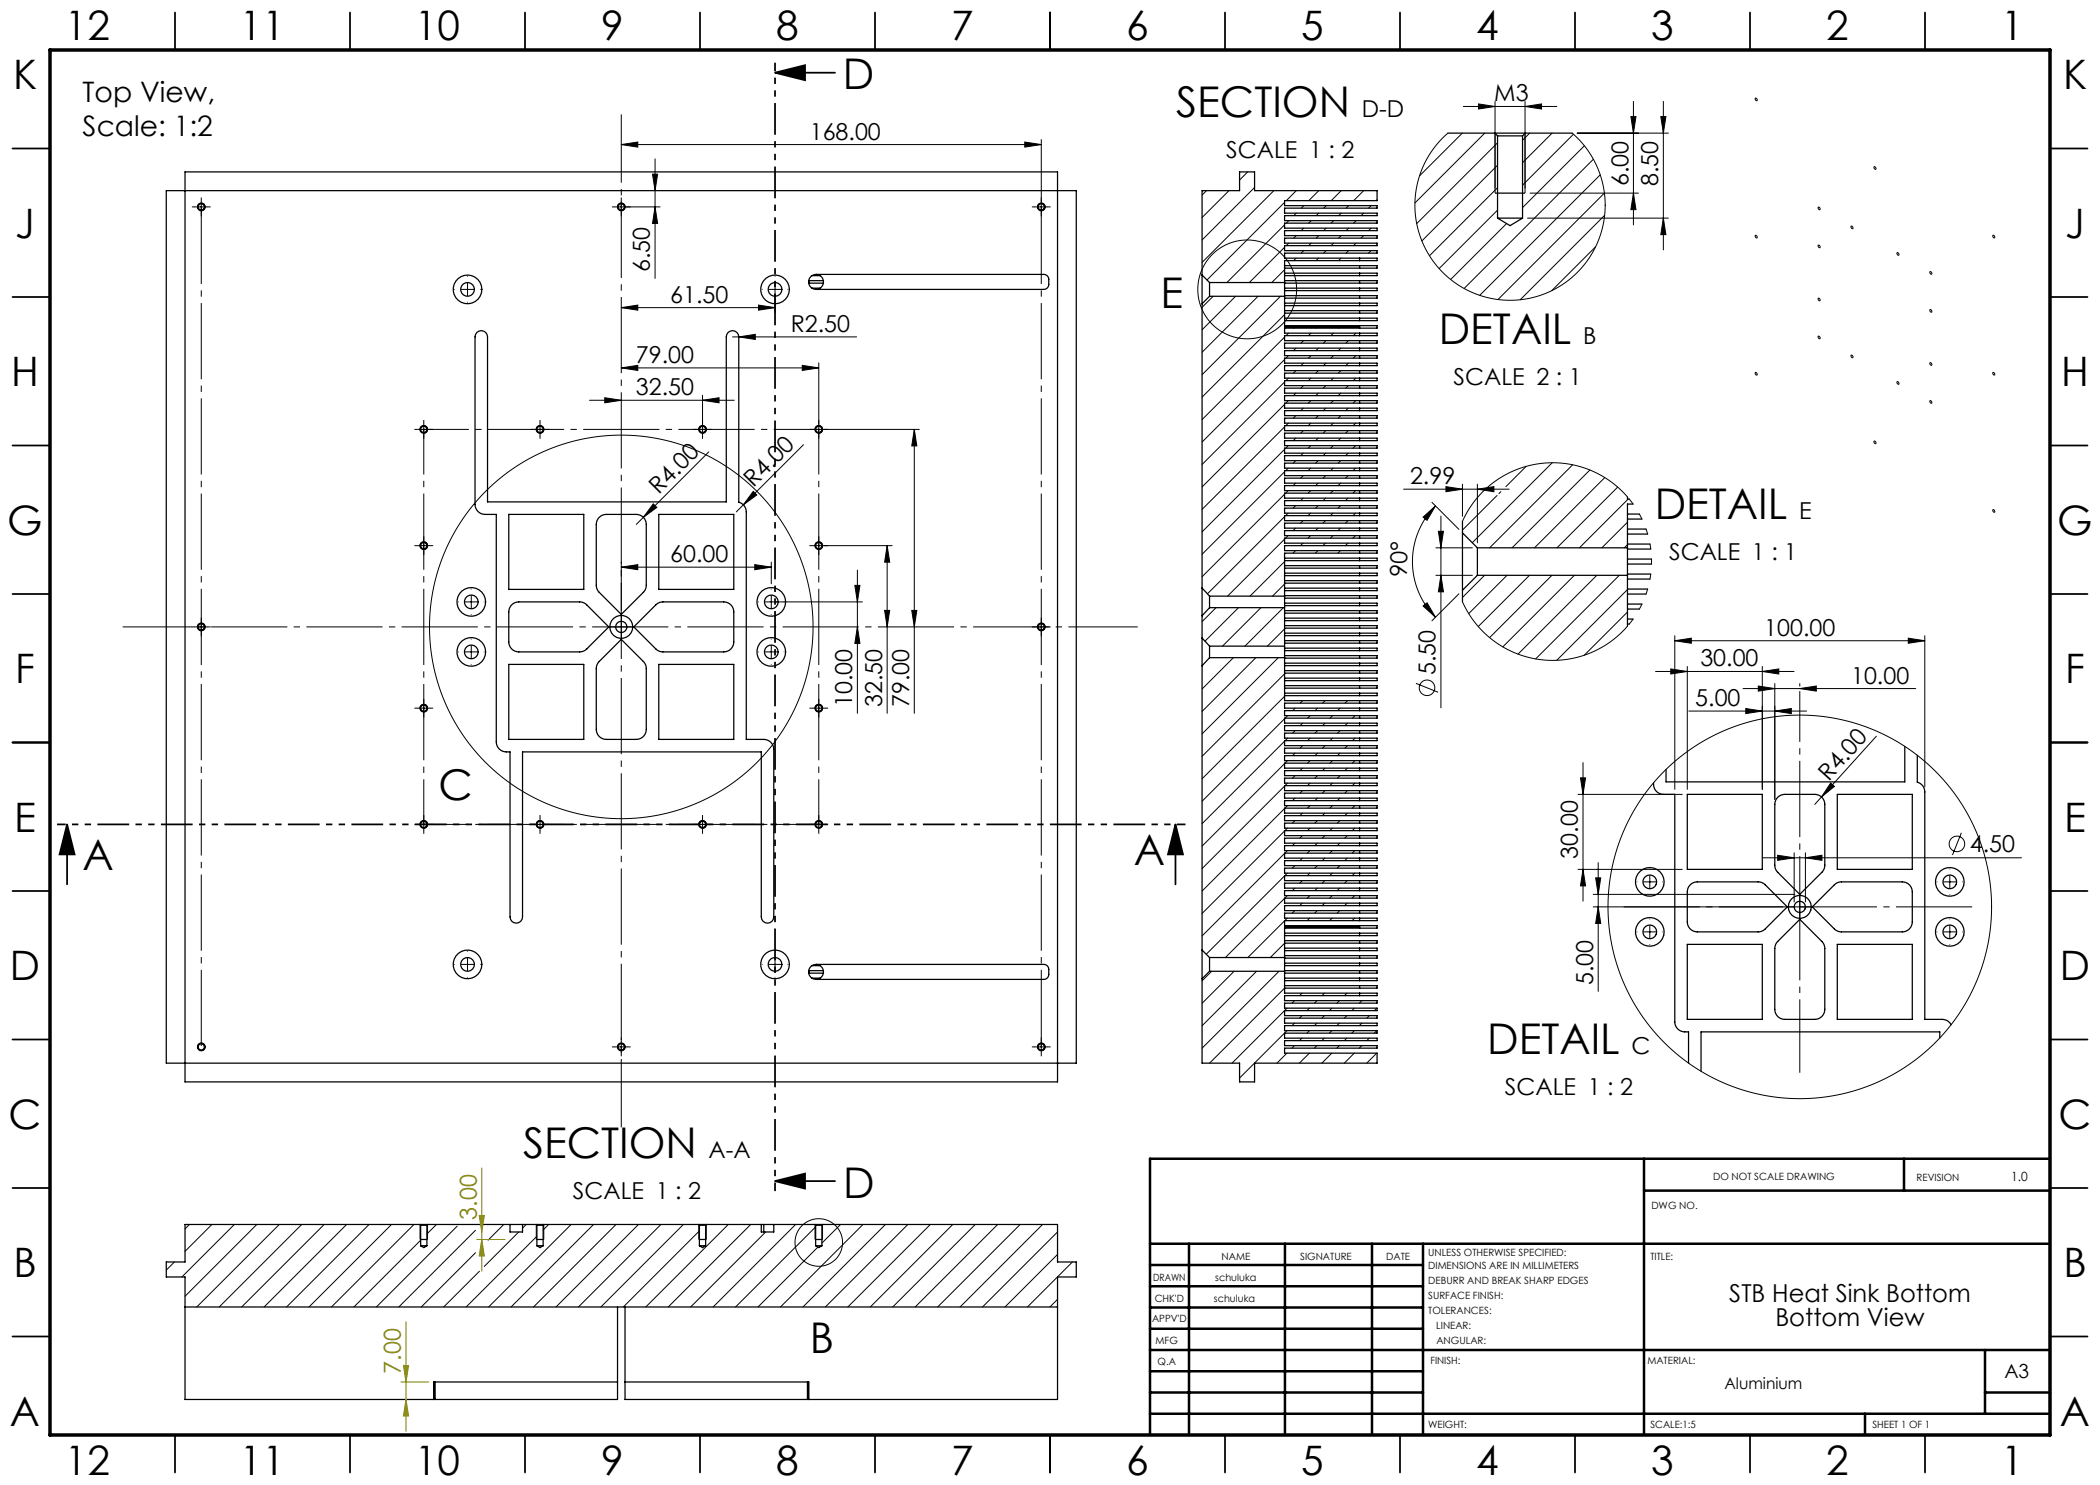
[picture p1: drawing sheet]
<svg xmlns="http://www.w3.org/2000/svg" width="420mm" height="297mm" viewBox="0 0 420 297" stroke-linecap="round" stroke-linejoin="round" font-family="sans-serif">
<defs><g id="words">
<g font-size="8.5">
<text x="168.5" y="17.9">D</text>
<text x="235.2" y="23.5">SECTION</text>
<text x="232.1" y="61.7">E</text>
<text x="287.8" y="68.7">DETAIL</text>
<text x="330.9" y="103.7">DETAIL</text>
<text x="87.7" y="160">C</text>
<text x="16.5" y="174">A</text>
<text x="226.8" y="173">A</text>
<text x="297.4" y="210.9">DETAIL</text>
<text x="104.6" y="231.7">SECTION</text>
<text x="168.6" y="239.5">D</text>
<text x="162" y="270.6">B</text>
</g>
<g font-size="8.1">
<text x="13" y="8">12</text>
<text x="48" y="8">11</text>
<text x="83" y="8">10</text>
<text x="120.2" y="8">9</text>
<text x="155.2" y="8">8</text>
<text x="190.2" y="8">7</text>
<text x="225.2" y="8">6</text>
<text x="260.2" y="8">5</text>
<text x="295.2" y="8">4</text>
<text x="330.2" y="8">3</text>
<text x="365.2" y="8">2</text>
<text x="400.2" y="8">1</text>
<text x="2.6" y="17.8">K</text>
<text x="412.6" y="17.8">K</text>
<text x="3" y="47.5">J</text>
<text x="413" y="47.5">J</text>
<text x="2.2" y="77.2">H</text>
<text x="412.2" y="77.2">H</text>
<text x="1.5" y="106.9">G</text>
<text x="411.5" y="106.9">G</text>
<text x="3" y="136.6">F</text>
<text x="413" y="136.6">F</text>
<text x="2.8" y="166.3">E</text>
<text x="412.8" y="166.3">E</text>
<text x="2" y="196">D</text>
<text x="412" y="196">D</text>
<text x="1.7" y="225.7">C</text>
<text x="411.7" y="225.7">C</text>
<text x="2.7" y="255.4">B</text>
<text x="412.7" y="255.4">B</text>
<text x="2" y="285.1">A</text>
<text x="412" y="285.1">A</text>
<text x="13" y="295">12</text>
<text x="48" y="295">11</text>
<text x="83" y="295">10</text>
<text x="120.2" y="295">9</text>
<text x="155.2" y="295">8</text>
<text x="190.2" y="295">7</text>
<text x="225.2" y="295">6</text>
<text x="260.2" y="295">5</text>
<text x="295.2" y="295">4</text>
<text x="330.2" y="295">3</text>
<text x="365.2" y="295">2</text>
<text x="400.2" y="295">1</text>
</g>
<g font-size="5.6">
<text x="16.5" y="20.5">Top View,</text>
<text x="16.5" y="27.1">Scale: 1:2</text>
</g>
<g font-size="4.9">
<text x="345.9" y="260.4">STB Heat Sink Bottom</text>
<text x="355.1" y="265.3">Bottom View</text>
</g>
<g font-size="4.7">
<text x="272.4" y="23.5">D-D</text>
<text x="298.9" y="20.3">M3</text>
<text x="162" y="27.9">168.00</text>
<text x="245.2" y="31.7">SCALE 1 : 2</text>
<text x="325.7" y="37.3" transform="rotate(-90 325.7 37.3)">6.00</text>
<text x="331.7" y="37.3" transform="rotate(-90 331.7 37.3)">8.50</text>
<text x="130" y="54.4" transform="rotate(-90 130 54.4)">6.50</text>
<text x="134" y="60.5">61.50</text>
<text x="158.1" y="66.4">R2.50</text>
<text x="316.6" y="68.7">B</text>
<text x="127.2" y="72.6">79.00</text>
<text x="290.7" y="76.9">SCALE 2 : 1</text>
<text x="127.2" y="79">32.50</text>
<text x="131.8" y="99" transform="rotate(-45 131.8 99)">R4.00</text>
<text x="150.7" y="97.6" transform="rotate(-45 150.7 97.6)">R4.00</text>
<text x="282" y="96.8">2.99</text>
<text x="359.8" y="103.7">E</text>
<text x="134" y="112.4">60.00</text>
<text x="333.8" y="111.9">SCALE 1 : 1</text>
<text x="281.4" y="115.4" transform="rotate(-89 281.4 115.4)">90°</text>
<text x="352.8" y="127.1">100.00</text>
<text x="287.1" y="135" transform="rotate(-90 287.1 135)">5.50</text>
<text x="340.1" y="133.3">30.00</text>
<text x="370.2" y="136.7">10.00</text>
<text x="170.5" y="141.4" transform="rotate(-90 170.5 141.4)">10.00</text>
<text x="176.4" y="141.4" transform="rotate(-90 176.4 141.4)">32.50</text>
<text x="181.8" y="141.4" transform="rotate(-90 181.8 141.4)">79.00</text>
<text x="339.1" y="141.2">5.00</text>
<text x="365.7" y="156.4" transform="rotate(-48 365.7 156.4)">R4.00</text>
<text x="315.6" y="171.7" transform="rotate(-90 315.6 171.7)">30.00</text>
<text x="394" y="170.5">4.50</text>
<text x="318.6" y="197" transform="rotate(-90 318.6 197)">5.00</text>
<text x="326.3" y="210.8">C</text>
<text x="301" y="219.1">SCALE 1 : 2</text>
<text x="141.7" y="231.7">A-A</text>
<text x="114.6" y="239.9">SCALE 1 : 2</text>
</g>
<g font-size="4.7" fill="#808000">
<text x="95.3" y="243.9" transform="rotate(-90 95.3 243.9)">3.00</text>
<text x="80.2" y="274.7" transform="rotate(-90 80.2 274.7)">7.00</text>
</g>
<text font-size="3.9" x="400.9" y="275.5">A3</text>
<text font-size="3.2" x="344.9" y="277.9">Aluminium</text>
<text font-size="2.5" x="402.2" y="236.1">1.0</text>
<g font-size="2">
<text x="342.6" y="236">DO NOT SCALE DRAWING</text>
<text x="383.3" y="236.2">REVISION</text>
<text x="330.3" y="241.8">DWG NO.</text>
<text x="244.3" y="252">NAME</text>
<text x="260" y="251.9">SIGNATURE</text>
<text x="277.2" y="251.9">DATE</text>
<text x="285.6" y="251.2">UNLESS OTHERWISE SPECIFIED:</text>
<text x="330.1" y="251.9">TITLE:</text>
<text x="230.6" y="256.1">DRAWN</text>
<text x="243.1" y="256.1">schuluka</text>
<text x="285.6" y="253.7">DIMENSIONS ARE IN MILLIMETERS</text>
<text x="285.6" y="256.7">DEBURR AND BREAK SHARP EDGES</text>
<text x="230.9" y="260.3">CHK'D</text>
<text x="242.8" y="260.3">schuluka</text>
<text x="285.6" y="259.7">SURFACE FINISH:</text>
<text x="285.6" y="262.7">TOLERANCES:</text>
<text x="230.4" y="264.4">APPV'D</text>
<text x="231.1" y="268.8">MFG</text>
<text x="287.3" y="265.7">LINEAR:</text>
<text x="287.3" y="268.7">ANGULAR:</text>
<text x="231.5" y="273">Q.A</text>
<text x="286.1" y="272.9">FINISH:</text>
<text x="329.5" y="272.9">MATERIAL:</text>
<text x="285.6" y="285.5">WEIGHT:</text>
<text x="330.1" y="285.6">SCALE:1:5</text>
<text x="374.5" y="285.6">SHEET 1 OF 1</text>
</g>
</g></defs>
<g fill="none" stroke="#000" stroke-width=".25">
<path d="M33.3 38.1h182v174.5h-182zM37 34.4h174.5v182h-174.5zM289.6 26.6h9.4M299 26.6h6.1M299 26.6l.5 .6M299 38.6h6M299.5 27.2h5M299.5 27.2v16.4M304.5 27.2v16.4M305.1 26.6h9.3M305.1 26.6l-.6 .6M162.4 57.6h1.6"/>
<path d="M162.4 55.1h1.6M163.2 54.9a1.5 1.5 0 0 0-1.5 1.5 1.5 1.5 0 0 0 1.5 1.5M163.2 54.9h45.6a1 1 0 0 1 1 1v1a1 1 0 0 1-1 1h-45.6M163.2 54.9a1.5 1.5 0 0 1 1.5 1.5 1.5 1.5 0 0 1-1.5 1.5M164.7 56.1h-2.9v.5h2.9M240.4 55v5.7M240.4 55v-16.9h7.5v-3.7h3v3.7h24.5v2h-18.5v1h18.5v.5h-18.5v1h18.5v.5h-18.5v1h18.5v.5h-18.5v1h18.5v.5h-18.5v1h18.5v.5h-18.5v1h18.5v.5h-18.5v1h18.5v.5h-18.5v1h18.5v.5h-18.5v4.4M240.4 55l1.5 1.5M241.9 56.5v2.8M241.9 56.5h15M241.9 59.3l-1.5 1.4M241.9 59.3h15"/>
<path d="M256.9 56.5v2.8M256.9 56.1h18.5v.5h-18.5M256.9 57.6h18.5v.5h-18.5M256.9 54.6h18.5v.5h-18.5M256.9 59.3v6.1h15M256.9 53.1h18.5v.5h-18.5M256.9 59.1h18.5v.5h-18.5M271.9 53.1v.5M271.9 56.1v.5M271.9 54.6v.5M271.9 51.6v.5M271.9 57.6v.5"/>
<path d="M271.9 59.1v.5M299.5 43.6h5M299.5 43.6l2.5 1.5 2.5-1.5M95.4 66.5a1.25 1.25 0 0 1 1.3-.3 1.25 1.25 0 0 1 .8 1.2v33h47.8v-33a1.25 1.25 0 0 1 1.2-1.3 1.25 1.25 0 0 1 1.3 1.3v33a2 2 0 0 1 1.5 2v45.5h3.5a2 2 0 0 1 2 2v33.5a1.25 1.25 0 0 1-1.3 1.2 1.25 1.25 0 0 1-1.2-1.2v-33h-47.8v33a1.25 1.25 0 0 1-1.2 1.2 1.25 1.25 0 0 1-1.3-1.2v-33a2.17 2.17 0 0 1-2.7-2v-45.5h-2.3a2 2 0 0 1-2-2v-33.5zM240.4 60.7v56.9M256.9 65.1h18.5v.5h-18.5v1h18.5v.5h-18.5v1h18.5v.5h-18.5v1h18.5v.5h-18.5v1h18.5v.5h-18.5v1h18.5v.5h-18.5v1h18.5v.5h-18.5v1h18.5v.5h-18.5v1h18.5v.5h-18.5v1h18.5v.5h-18.5v1h18.5v.5h-18.5v1h18.5v.5h-18.5v1h18.5v.5h-18.5v1h18.5v.5h-18.5v1h18.5v.5h-18.5v1h18.5v.5h-18.5v1h18.5v.5h-18.5v1h18.5v.5h-18.5v1h18.5v.5h-18.5v1h18.5v.5h-18.5v1h18.5v.5h-18.5v1h18.5v.5h-18.5v1h18.5v.5h-18.5v1h18.5v.5h-18.5v1h18.5v.5h-18.5v1h18.5v.5h-18.5v1h18.5v.5h-18.5v1h18.5v.5h-18.5v1h18.5v.5h-18.5v1h18.5v.5h-18.5v1h18.5v.5h-18.5v8.6M256.9 60.6h18.5v.5h-18.5M256.9 62.1h18.5v.5h-18.5M256.9 63.6h18.5v.5h-18.5M271.9 60.6v.5M271.9 62.1v.5M271.9 63.6v.5"/>
<path d="M271.9 65.1v.5M271.9 66.6v.5M271.9 68.1v.5M271.9 69.6v.5M271.9 71.1v.5M271.9 72.6v.5M271.9 74.1v.5M271.9 75.6v.5M271.9 77.1v.5M271.9 78.6v.5M271.9 80.1v.5M271.9 81.6v.5"/>
<path d="M271.9 83.1v.5M271.9 84.6v.5M271.9 86.1v.5M271.9 87.6v.5M271.9 89.1v.5M271.9 90.6v.5M271.9 92.1v.5M271.9 93.6v.5M271.9 95.1v.5M271.9 96.6v.5M271.9 98.1v.5M271.9 99.6v.5"/>
<path d="M325.5 99.4v.4h.4M101.8 102.9h15v15h-15zM119.8 103.5a2 2 0 0 1 1.5-.6h6a2 2 0 0 1 2 2v12.2a2 2 0 0 1-.6 1.4l-4.4 4.4-4.5-4.4a2 2 0 0 1-.5-1.4v-12.2a2 2 0 0 1 .5-1.4zM131.8 102.9h15v15h-15zM240.4 117.6l1.5 1.6h15M240.4 117.6v5.5M241.9 119.2v2.3M256.9 119.2v2.3M256.9 111.6h18.5v.5h-18.5M256.9 113.1h18.5v.5h-18.5M256.9 114.6h18.5v.5h-18.5M256.9 116.1h18.5v.5h-18.5"/>
<path d="M256.9 117.6h18.5v.5h-18.5M256.9 119.1h18.5v.5h-18.5M271.9 101.1v.5M271.9 102.6v.5M271.9 104.1v.5M271.9 105.6v.5M271.9 107.1v.5M271.9 108.6v.5M271.9 110.1v.5M271.9 111.6v.5M271.9 113.1v.5M271.9 114.6v.5"/>
<path d="M271.9 116.1v.5M271.9 117.6v.5M271.9 119.1v.5M292.5 106.6v11.4M292.5 106.6l3 3M292.5 104.3v2.3M292.5 118v2.4M295.5 109.6v5.5M295.5 109.6h30M295.5 115.1l-3 2.9M295.5 115.1h30M325.5 109.6v5.5"/>
<path d="M325.5 115.1v10.1M325.5 117.8h4M325.5 118.8h3.7M325.5 114.8h4.6M325.5 115.8h4.5M325.5 111.8h4.8M325.5 112.8h4.8M325.5 102.8h2.4M325.5 103.8h2.9M325.5 108.8h4.5M325.5 109.8h4.6M325.5 106.8h4"/>
<path d="M325.5 105.8h3.7M326.6 100.8h-1.1v8.8M101.8 132.9h15v15h-15zM102.3 121a2 2 0 0 1 1.5-.6h12.1a2 2 0 0 1 1.4 .6l4.5 4.4-4.5 4.4a2 2 0 0 1-1.4 .6h-12.1a2 2 0 0 1-2-2v-6a2 2 0 0 1 .5-1.4zM119.8 132.3l4.5-4.4 4.4 4.4a2 2 0 0 1 .6 1.4v12.2a2 2 0 0 1-2 2h-6a2 2 0 0 1-2-2v-12.2a2 2 0 0 1 .5-1.4zM131.2 121a2 2 0 0 1 1.4-.6h12.2a2 2 0 0 1 2 2v6a2 2 0 0 1-2 2h-12.2a2 2 0 0 1-1.4-.6l-4.4-4.4zM131.8 132.9h15v15h-15zM240.4 127.6l1.5 1.6h15M240.4 127.6v5.5M240.4 123.1v4.5M240.4 133.1v56.9M241.9 131.5l-1.5 1.6"/>
<path d="M241.9 121.5l-1.5 1.6M241.9 129.2v2.3M241.9 131.5h15M241.9 121.5h15M256.9 129.2v2.3M256.9 121.5v7.7M256.9 131.5v8.6h18.5v.5h-18.5v1h18.5v.5h-18.5v1h18.5v.5h-18.5v1h18.5v.5h-18.5v1h18.5v.5h-18.5v1h18.5v.5h-18.5v1h18.5v.5h-18.5v1h18.5v.5h-18.5v1h18.5v.5h-18.5v1h18.5v.5h-18.5v1h18.5v.5h-18.5v1h18.5v.5h-18.5v1h18.5v.5h-18.5v1h18.5v.5h-18.5v1h18.5v.5h-18.5v1h18.5v.5h-18.5v1h18.5v.5h-18.5v1h18.5v.5h-18.5v1h18.5v.5h-18.5v1h18.5v.5h-18.5v1h18.5v.5h-18.5v1h18.5v.5h-18.5v1h18.5v.5h-18.5v1h18.5v.5h-18.5v1h18.5v.5h-18.5v1h18.5v.5h-18.5v1h18.5v.5h-18.5v1h18.5v.5h-18.5v1h18.5v.5h-18.5v1h18.5v.5h-18.5v1h18.5v.5h-18.5M256.9 120.6h18.5v.5h-18.5M256.9 122.1h18.5v.5h-18.5M256.9 123.6h18.5v.5h-18.5M256.9 125.1h18.5v.5h-18.5M256.9 126.6h18.5v.5h-18.5"/>
<path d="M256.9 128.1h18.5v.5h-18.5M256.9 129.6h18.5v.5h-18.5M256.9 131.1h18.5v.5h-18.5M256.9 132.6h18.5v.5h-18.5M256.9 134.1h18.5v.5h-18.5M256.9 135.6h18.5v.5h-18.5M256.9 137.1h18.5v.5h-18.5M256.9 138.6h18.5v.5h-18.5M271.9 122.1v.5M271.9 128.1v.5M271.9 126.6v.5M271.9 123.6v.5"/>
<path d="M271.9 120.6v.5M271.9 125.1v.5M271.9 129.6v.5M271.9 131.1v.5M271.9 132.6v.5M271.9 134.1v.5M271.9 135.6v.5M271.9 137.1v.5M271.9 138.6v.5M325.5 123.8h1.1M325.5 124.8h.4M325.5 120.8h2.9"/>
<path d="M325.5 121.8h2.4M271.9 140.1v.5M271.9 141.6v.5M271.9 143.1v.5M271.9 144.6v.5M271.9 146.1v.5M271.9 147.6v.5M271.9 149.1v.5M271.9 150.6v.5M271.9 152.1v.5M271.9 153.6v.5M271.9 155.1v.5"/>
<path d="M271.9 156.6v.5M271.9 158.1v.5M271.9 159.6v.5M330.7 156.6a2.04 2.04 0 0 0 2 2.3h2.3v45.5a2.15 2.15 0 0 0 2.7 2v6.2M337.5 158.9h15v15h-15zM355.5 159.5a2 2 0 0 1 1.5-.6h6a2 2 0 0 1 2 2v12.1a2 2 0 0 1-.6 1.5l-4.4 4.4-4.5-4.4a2 2 0 0 1-.5-1.5v-12.1a2 2 0 0 1 .5-1.4zM367.5 158.9h15v15h-15zM381 149.3v7.1h-47.8v-2.5M383.5 151.1v5.3a2 2 0 0 1 1.5 2v45.5h3.5a1.97 1.97 0 0 1 1.7 1M271.9 161.1v.5M271.9 162.6v.5M271.9 164.1v.5"/>
<path d="M271.9 165.6v.5M271.9 167.1v.5M271.9 168.6v.5M271.9 170.1v.5M271.9 171.6v.5M271.9 173.1v.5M271.9 174.6v.5M271.9 176.1v.5M271.9 177.6v.5M271.9 179.1v.5M338 177a2 2 0 0 1 1.5-.6h12.1a2 2 0 0 1 1.4 .6l4.5 4.4-4.5 4.4a2 2 0 0 1-1.4 .6h-12.1a2 2 0 0 1-2-2v-6a2 2 0 0 1 .5-1.4zM366.9 177a2 2 0 0 1 1.4-.6h12.2a2 2 0 0 1 2 2v6a2 2 0 0 1-2 2h-12.2a2 2 0 0 1-1.4-.6l-4.4-4.4z"/>
<path d="M162.4 193.1h1.6M162.4 195.6h1.6M163.2 192.9a1.5 1.5 0 0 0-1.5 1.5 1.5 1.5 0 0 0 1.5 1.5M163.2 192.9h45.6a1 1 0 0 1 1 1v1a1 1 0 0 1-1 1h-45.6M163.2 192.9a1.5 1.5 0 0 1 1.5 1.5 1.5 1.5 0 0 1-1.5 1.5M164.7 194.1h-2.9v.5h2.9M240.4 190v5.7M240.4 190l1.5 1.5M241.9 191.5v2.8M241.9 194.3l-1.5 1.4M241.9 194.3h15M241.9 191.5h15"/>
<path d="M256.9 191.5v2.8M256.9 194.3v4.3h18.5v.5h-18.5v1h18.5v.5h-18.5v1h18.5v.5h-18.5v1h18.5v.5h-18.5v1h18.5v.5h-18.5v1h18.5v.5h-18.5v1h18.5v.5h-18.5v1h18.5v.5h-18.5v1h18.5v2h-24.5v3.8h-3v-3.8h-7.5v-16.9M256.9 194.1h18.5v.5h-18.5M256.9 192.6h18.5v.5h-18.5M256.9 195.6h18.5v.5h-18.5M256.9 186.6h18.5v.5h-18.5M256.9 188.1h18.5v.5h-18.5M256.9 189.6h18.5v.5h-18.5M256.9 191.1h18.5v.5h-18.5M256.9 197.1h18.5v.5h-18.5M271.9 197.1v.5M271.9 194.1v.5"/>
<path d="M271.9 195.6v.5M271.9 185.4h-15v6.1M271.9 180.6v.5M271.9 182.1v.5M271.9 183.6v.5M271.9 185.1v.5M271.9 186.6v.5M271.9 188.1v.5M271.9 189.6v.5M271.9 191.1v.5M271.9 192.6v.5M271.9 198.6v.5"/>
<path d="M337.5 188.9h15v15h-15zM355.5 188.3l4.5-4.4 4.4 4.4a2 2 0 0 1 .6 1.4v12.2a2 2 0 0 1-2 2h-6a2 2 0 0 1-2-2v-12.2a2 2 0 0 1 .5-1.4zM367.5 188.9h15v15h-15zM388 207.6v-1.2h-47.8v7.9M84 244.9h1.5M84 244.9h-47v7.5h-3.7v3h3.7v24.5h49.8M84 244.9l.1 .1M84 247.9h1.5M84.1 249.1h1.3M84.1 245h1.3M84.1 245v4.1M84.1 249.1l.7 .4 .6-.4"/>
<path d="M85.4 245v4.1M85.5 244.9h21.7M85.5 244.9l-.1 .1M102 244.9v1.5h2.5v-1.5M107.2 244.9h1.6M107.2 244.9l.2 .1M107.3 247.9h1.5M107.4 249.1h1.2M107.4 245h1.2M107.4 245v4.1M107.4 249.1l.6 .4 .6-.4M108.6 245v4.1"/>
<path d="M108.8 244.9h30.9M108.8 244.9l-.2 .1M139.7 244.9h1.6M139.7 244.9l.2 .1M139.8 247.9h1.5M139.9 249.1h1.2M139.9 245h1.2M139.9 245v4.1M139.9 249.1l.6 .4 .6-.4M141.1 245v4.1M141.3 244.9h11.5M141.3 244.9l-.2 .1"/>
<path d="M152.3 244.9v1.5h2.5v-1.5M152.8 244.9h2M152.8 244.9v1.5M154.8 244.9h8.2M163 244.9h1.5M163 244.9l.1 .1M163 247.9h1.5M163.1 249.1h1.3M163.1 245h1.3M163.1 245v4.1M163.1 249.1l.7 .4 .6-.4M164.4 245v4.1"/>
<path d="M164.5 244.9h47v7.5h3.8v3h-3.8v24.5h-49.8M164.5 244.9l-.1 .1M37 261.4h174.5M86.8 279.9h.2M86.8 276.4v3.5M87 276.4v3.5M123.5 276.4h-36.7v3.5M123.5 261.4v18.5h-36.5M125 276.4h36.8v3.5M125 261.4v18.5h36.5M161.5 279.9h.2M161.5 276.4v3.5"/>
<path d="M161.7 276.4v3.5"/>
<circle cx="40.3" cy="41.4" r=".76"/>
<circle cx="40.3" cy="41.4" r=".63"/>
<circle cx="93.5" cy="57.9" r="1.37"/>
<circle cx="93.5" cy="57.9" r="2.87"/>
<circle cx="124.3" cy="41.4" r=".63"/>
<circle cx="124.3" cy="41.4" r=".76"/>
<circle cx="155" cy="57.9" r="2.87"/>
<circle cx="155" cy="57.9" r="1.37"/>
<circle cx="208.3" cy="41.4" r=".63"/>
<circle cx="208.3" cy="41.4" r=".76"/>
<circle cx="84.8" cy="85.9" r=".76"/>
<circle cx="84.8" cy="85.9" r=".62"/>
<circle cx="108" cy="85.9" r=".63"/>
<circle cx="108" cy="85.9" r=".76"/>
<circle cx="140.5" cy="85.9" r=".63"/>
<circle cx="140.5" cy="85.9" r=".76"/>
<circle cx="163.8" cy="85.9" r=".76"/>
<circle cx="163.8" cy="85.9" r=".62"/>
<circle cx="84.8" cy="109.1" r=".76"/>
<circle cx="84.8" cy="109.1" r=".62"/>
<circle cx="163.8" cy="109.1" r=".76"/>
<circle cx="163.8" cy="109.1" r=".62"/>
<circle cx="40.3" cy="125.4" r=".76"/>
<circle cx="40.3" cy="125.4" r=".63"/>
<circle cx="94.3" cy="120.4" r="1.37"/>
<circle cx="94.3" cy="130.4" r="1.37"/>
<circle cx="94.3" cy="120.4" r="2.87"/>
<circle cx="94.3" cy="130.4" r="2.87"/>
<circle cx="124.3" cy="125.4" r="1.12"/>
<circle cx="124.3" cy="125.4" r="2.3"/>
<circle cx="154.3" cy="120.4" r="2.87"/>
<circle cx="154.3" cy="120.4" r="1.37"/>
<circle cx="154.3" cy="130.4" r="1.37"/>
<circle cx="154.3" cy="130.4" r="2.87"/>
<circle cx="208.3" cy="125.4" r=".76"/>
<circle cx="208.3" cy="125.4" r=".63"/>
<circle cx="84.8" cy="141.6" r=".76"/>
<circle cx="84.8" cy="141.6" r=".62"/>
<circle cx="163.8" cy="141.6" r=".76"/>
<circle cx="163.8" cy="141.6" r=".62"/>
<circle cx="84.8" cy="164.9" r=".76"/>
<circle cx="84.8" cy="164.9" r=".62"/>
<circle cx="108" cy="164.9" r=".63"/>
<circle cx="108" cy="164.9" r=".76"/>
<circle cx="140.5" cy="164.9" r=".63"/>
<circle cx="140.5" cy="164.9" r=".76"/>
<circle cx="163.8" cy="164.9" r=".76"/>
<circle cx="163.8" cy="164.9" r=".62"/>
<circle cx="330" cy="176.4" r="2.87"/>
<circle cx="330" cy="176.4" r="1.38"/>
<circle cx="390" cy="176.4" r="1.37"/>
<circle cx="390" cy="176.4" r="2.87"/>
<circle cx="93.5" cy="192.9" r="1.37"/>
<circle cx="93.5" cy="192.9" r="2.87"/>
<circle cx="155" cy="192.9" r="2.87"/>
<circle cx="155" cy="192.9" r="1.37"/>
<circle cx="330" cy="186.4" r="2.87"/>
<circle cx="330" cy="186.4" r="1.38"/>
<circle cx="360" cy="181.4" r="1.13"/>
<circle cx="360" cy="181.4" r="2.3"/>
<circle cx="390" cy="186.4" r="1.37"/>
<circle cx="390" cy="186.4" r="2.87"/>
<circle cx="40.3" cy="209.4" r=".76"/>
<circle cx="40.3" cy="209.4" r=".63"/>
<circle cx="124.3" cy="209.4" r=".76"/>
<circle cx="124.3" cy="209.4" r=".63"/>
<circle cx="208.3" cy="209.4" r=".76"/>
<circle cx="208.3" cy="209.4" r=".62"/>
</g>
<g fill="none" stroke="#000" stroke-width=".2">
<path d="M351.1 19.7a.25 .25 0 0 1 .3 .1 .25 .25 0 0 1-.2 .3zM124.3 28.9l3.3-.5v1zM124.3 28.9h84M130.5 34.8h1l-.5 3.3zM131 31.8v23.9M205 28.4l3.3 .5-3.3 .5zM208.3 27.9v14.7M241.3 38.1l-.9 .9M245.8 38.1l-5.4 5.4M249.5 34.4l-1.6 1.6M250.9 37.5l-10.5 10.5M254.8 38.1l-14.4 14.4"/>
<path d="M259.3 38.1l-2 2M263.8 38.1l-2 2M268.2 38.1l-2 2M272.7 38.1l-2 2M275.4 39.9l-.2 .2M289.6 26.6l-2.1 2.1-1.7 2.3-1.3 2.6-.9 2.8-.5 2.8-.1 2.9 .4 2.7 .8 2.9 1.2 2.7 1.6 2.4 1.9 2.1 2.3 1.8 2.5 1.4 2.7 1.1 2.8 .6 2.9 .3 2.8-.3 2.9-.6 2.7-1.1 2.4-1.5 2.3-1.8 1.9-2.1 1.5-2.4 1.2-2.6 .8-2.8 .4-2.9-.1-2.9-.5-2.8-.9-2.7-1.3-2.6-1.7-2.3-2.1-2.1M292.5 26.6l-8.6 8.6M292.7 21.3h18.7M295.7 20.8l3.3 .5-3.3 .5zM297 26.6l-14 14M299 20.3v18.3M299.5 28.6l-16.2 16.1"/>
<path d="M299.5 33.1l-15.1 15.1M299.5 37.5l-13.6 13.7M305 21.3l3.3-.5v1zM305 20.3v18.3M305.9 26.6l-1.4 1.5M306 38.6h21.7M310.4 26.6l-5.9 5.9M314.7 26.8l-10.2 10.2M315.4 26.6h18.3M316.9 29.2l-12.4 12.3M318.7 31.8l-25.9 25.9M320 35l-24.1 24.1"/>
<path d="M320.9 38.6l-21.3 21.3M326.2 23.3h1l-.5 3.3zM326.7 20.3v24.7M326.7 38.6l.5 3.3h-1zM332.2 23.3h1l-.5 3.3zM332.7 20.3v29.7M374.8 33.4a.25 .25 0 0 1 .4 .1 .25 .25 0 0 1-.2 .3zM39 41.4h2.5M39.5 41.6a.75 .75 0 0 1 .7-1 .75 .75 0 0 1 .8 .8 .75 .75 0 0 1-.9 .7M40.3 40.1v2.5M92.3 57.9h2.5M93.5 56.6v2.5"/>
<path d="M123.5 41.6a.75 .75 0 0 1 .7-1 .75 .75 0 0 1 .8 .8 .75 .75 0 0 1-.9 .7M124.3 40.1v2.5M131 41.4l.5 3.3h-1zM132 41.4h-9M153.8 57.9h2.5M155 56.6v5.9M207 41.4h2.5M207.5 41.6a.75 .75 0 0 1 .7-1 .75 .75 0 0 1 .8 .8 .75 .75 0 0 1-.9 .7M242.6 59.3l-2.2 2.2M247.1 59.3l-6.7 6.7M251.6 59.3l-11.2 11.1M256.1 59.3l-15.7 15.6"/>
<path d="M256.9 45l-11.5 11.5M256.9 49.5l-7 7M256.9 53.9l-2.5 2.6M256.9 40.5l-15.5 15.5M257.7 48.6l-.5 .5M257.8 44.1l-.5 .5M259.2 51.6l-.5 .5M259.2 47.1l-.5 .5M259.3 42.6l-.5 .5M260.7 50.1l-.5 .5M260.7 45.6l-.5 .5M260.8 41.1l-.5 .5"/>
<path d="M262.2 48.6l-.5 .5M262.2 44.1l-.5 .5M263.7 51.6l-.5 .5M263.7 47.1l-.5 .5M263.7 42.6l-.5 .5M265.2 50.1l-.5 .5M265.2 45.6l-.5 .5M265.2 41.1l-.5 .5M266.7 48.6l-.5 .5M266.7 44.1l-.5 .5M268.2 51.6l-.5 .5M268.2 47.1l-.5 .5"/>
<path d="M268.2 42.6l-.5 .5M269.7 50.1l-.5 .5M269.7 45.6l-.5 .5M269.7 41.1l-.5 .5M271.2 48.6l-.5 .5M271.2 44.1l-.5 .5M272.7 47.1l-.5 .5M272.7 42.6l-.5 .5M274.2 50.1l-.5 .5M274.2 45.6l-.5 .5M274.2 41.1l-.5 .5M275.4 44.4l-.2 .2"/>
<path d="M275.4 48.9l-.2 .2M299.5 42l-11.7 11.7M301.3 44.7l-11.2 11.2M305.5 43.6h28.2M319.1 49.4l-8.8 8.7M320.9 43.1l-16.9 16.9M332.7 43.6l.5 3.3h-1zM351.1 47.1a.25 .25 0 0 1 .3 .1 .25 .25 0 0 1-.2 .4zM363.6 41.5a.25 .25 0 0 1 .4 .1 .25 .25 0 0 1-.2 .3zM363.6 49.1a.25 .25 0 0 1 .4 .1 .25 .25 0 0 1-.2 .3zM363.6 59.7a.26 .26 0 0 1 .4 .1 .26 .26 0 0 1-.2 .3zM370.2 45.3a.25 .25 0 0 1 .4 .1 .25 .25 0 0 1-.2 .3z"/>
<path d="M379.4 50.6a.26 .26 0 0 1 .4 .1 .26 .26 0 0 1-.2 .3zM386 54.4a.25 .25 0 0 1 .3 .1 .25 .25 0 0 1-.1 .3zM398.6 47.1a.25 .25 0 0 1 .3 .1 .25 .25 0 0 1-.1 .4zM121 79.5l3.3 .6-3.3 .5zM124.3 73.6l3.3-.5v1zM124.3 61.5l3.3-.5v1zM124.3 73.6h39.5M124.3 61.5h30.7M140.5 79.1v8M146.5 67.4h24.8M147.8 67.4l3.3-.5v1zM151.7 61l3.3 .5-3.3 .5z"/>
<path d="M160.5 73.1l3.3 .5-3.3 .5zM163.8 72.6v14.5M256.9 62.9l-16.5 16.5M256.9 67.4l-16.5 16.5M256.9 71.9l-16.5 16.5M256.9 76.4l-16.5 16.5M257.7 75.6l-.5 .5M257.7 71.1l-.5 .5M257.7 66.6l-.5 .5M259 65.4l-.3 .2M259.2 78.6l-.5 .5M259.2 74.1l-.5 .5"/>
<path d="M259.2 69.6l-.5 .5M260.7 77.1l-.5 .5M260.7 72.6l-.5 .5M260.7 68.1l-.5 .5M262.2 75.6l-.5 .5M262.2 71.1l-.5 .5M262.2 66.6l-.5 .5M263.4 65.4l-.2 .2M263.7 78.6l-.5 .5M263.7 74.1l-.5 .5M263.7 69.6l-.5 .5M265.2 77.1l-.5 .5"/>
<path d="M265.2 72.6l-.5 .5M265.2 68.1l-.5 .5M266.7 75.6l-.5 .5M266.7 71.1l-.5 .5M266.7 66.6l-.5 .5M267.9 65.4l-.2 .2M268.2 78.6l-.5 .5M268.2 74.1l-.5 .5M268.2 69.6l-.5 .5M269.7 77.1l-.5 .5M269.7 72.6l-.5 .5M269.7 68.1l-.5 .5"/>
<path d="M271.2 75.6l-.5 .5M271.2 71.1l-.5 .5M271.2 66.6l-.5 .5M351.1 74.5a.25 .25 0 0 1 .3 .2 .25 .25 0 0 1-.2 .3zM363.6 67.3a.25 .25 0 0 1 .4 .1 .25 .25 0 0 1-.2 .3zM370.2 71.1a.26 .26 0 0 1 .4 .1 .26 .26 0 0 1-.2 .3zM379.4 76.4a.25 .25 0 0 1 .4 .1 .25 .25 0 0 1-.2 .3zM386 72.6a.25 .25 0 0 1 .3 .1 .25 .25 0 0 1-.1 .3zM386 61.9a.26 .26 0 0 1 .3 .2 .26 .26 0 0 1-.1 .3zM398.6 74.5a.25 .25 0 0 1 .3 .2 .25 .25 0 0 1-.1 .3zM83.5 85.9h2.5M84 86.1a.75 .75 0 0 1 .7-1 .75 .75 0 0 1 .8 .8 .75 .75 0 0 1-.9 .7"/>
<path d="M84.8 84.6v2.5M106.8 85.9h2.5M107.3 86.1a.75 .75 0 0 1 .6-1 .75 .75 0 0 1 .9 .8 .75 .75 0 0 1-1 .7M108 84.6v2.5M117.9 80.1h29M139.3 85.9h2.5M139.8 86.1a.75 .75 0 0 1 .6-1 .75 .75 0 0 1 .9 .8 .75 .75 0 0 1-1 .7M140.5 80.1l3.3-.6v1.1zM141.7 90.4l-14.4 14.5M150.6 98.3l.8 .7-2.7 2zM160.7 88.9l-13.4 13.5M163 86.1a.75 .75 0 0 1 .7-1 .75 .75 0 0 1 .8 .8 .75 .75 0 0 1-.9 .7"/>
<path d="M182.9 85.9v56.8M182.9 85.9l.5 3.3h-1zM183.9 85.9h-21.4M256.9 80.9l-16.5 16.5M256.9 85.4l-16.5 16.5M256.9 89.9l-16.5 16.5M256.9 94.4l-16.5 16.5M256.9 98.8l-16.5 16.5M257.6 98.1l-.5 .5M257.6 93.6l-.5 .5M257.7 89.1l-.5 .5M257.7 84.6l-.5 .5"/>
<path d="M257.7 80.1l-.5 .5M259.1 96.6l-.5 .5M259.1 92.1l-.5 .5M259.2 87.6l-.5 .5M259.2 83.1l-.5 .5M260.6 99.6l-.5 .5M260.6 95.1l-.5 .5M260.6 90.6l-.5 .5M260.7 86.1l-.5 .5M260.7 81.6l-.5 .5M262.1 98.1l-.5 .5M262.1 93.6l-.5 .5"/>
<path d="M262.1 89.1l-.5 .5M262.2 84.6l-.5 .5M262.2 80.1l-.5 .5M263.6 96.6l-.5 .5M263.6 92.1l-.5 .5M263.6 87.6l-.5 .5M263.7 83.1l-.5 .5M265.1 99.6l-.5 .5M265.1 95.1l-.5 .5M265.1 90.6l-.5 .5M265.1 86.1l-.5 .5M265.2 81.6l-.5 .5"/>
<path d="M266.6 98.1l-.5 .5M266.6 93.6l-.5 .5M266.6 89.1l-.5 .5M266.6 84.6l-.5 .5M266.7 80.1l-.5 .5M268.1 96.6l-.5 .5M268.1 92.1l-.5 .5M268.1 87.6l-.5 .5M268.1 83.1l-.5 .5M269.6 99.6l-.5 .5M269.6 95.1l-.5 .5M269.6 90.6l-.5 .5"/>
<path d="M269.6 86.1l-.5 .5M269.6 81.6l-.5 .5M271.1 98.1l-.5 .5M271.1 93.6l-.5 .5M271.1 89.1l-.5 .5M271.1 84.6l-.5 .5M271.1 80.1l-.5 .5M280.7 97.8h21.1M289.2 97.3l3.3 .5-3.3 .5zM292.5 96.8v6.5M295.5 97.8l3.3-.5v1zM295.5 96.8v11.8"/>
<path d="M299.4 99.1l-6.9 6.9M300.2 98.3l-.4 .4M305.2 93.3l-4 4M310.4 92.6l-15.9 15.9M314.5 93l-16.6 16.6M318 94l-15.6 15.6M321 95.5l-14.1 14.1M323.5 97.4l-12.1 12.2M325.5 99.4l-1.7-1.7-1.9-1.6-2.1-1.2-2.3-1.1-2.3-.7-2.5-.4-2.5-.1-2.5 .2-2.3 .4-2.4 .9-2.3 1.1-2 1.3-1.9 1.6-1.7 1.9-1.4 2-1.2 2.3M325.6 99.8l-9.7 9.8M325.9 99.8l.7 1M374.8 88.2a.25 .25 0 0 1 .4 .2 .25 .25 0 0 1-.2 .3z"/>
<path d="M386 80.2a.25 .25 0 0 1 .3 .1 .25 .25 0 0 1-.1 .3zM83.5 109.1h2.5M84 109.3a.75 .75 0 0 1 .7-.9 .75 .75 0 0 1 .8 .8 .75 .75 0 0 1-.9 .7M84.8 107.9v2.5M94.3 119.1v2.5M124.3 113.4l3.3-.5v1zM124.3 112.4v9.6M124.3 113.4h30M130.6 100.8l.8 .7-2.7 2zM151 112.9l3.3 .5-3.3 .5zM154.3 119.1v2.5M154.3 112.4v4.4"/>
<path d="M163 109.3a.75 .75 0 0 1 .7-.9 .75 .75 0 0 1 .8 .8 .75 .75 0 0 1-.9 .7M163.8 107.9v2.5M171 117.1h1l-.5 3.3zM171.5 114v28.7M177.4 109.1v33.6M177.4 109.1l.5 3.3h-1zM178.4 109.1h-15.9M256.9 103.3l-15.4 15.5M256.9 107.8l-11.4 11.4M256.9 112.3l-6.9 6.9M256.9 116.8l-2.4 2.4M257.6 107.1l-.5 .5"/>
<path d="M257.6 102.6l-.5 .5M259.1 110.1l-.5 .5M259.1 105.6l-.5 .5M259.1 101.1l-.5 .5M260.6 108.6l-.5 .5M260.6 104.1l-.5 .5M262.1 107.1l-.5 .5M262.1 102.6l-.5 .5M263.6 110.1l-.5 .5M263.6 105.6l-.5 .5M263.6 101.1l-.5 .5M265.1 108.6l-.5 .5"/>
<path d="M265.1 104.1l-.5 .5M266.6 107.1l-.5 .5M266.6 102.6l-.5 .5M268.1 110.1l-.5 .5M268.1 105.6l-.5 .5M268.1 101.1l-.5 .5M269.6 108.6l-.5 .5M269.6 104.1l-.5 .5M271.1 107.1l-.5 .5M271.1 102.6l-.5 .5M284.6 103.4l2.5-2.2-1.7 2.9zM286.4 100.5l5.4 5.4"/>
<path d="M287.1 101.2a15.7 15.7 0 0 0 0 22.2M287.2 109.6h7.3M287.2 115.1h7.3M287.7 106.3h1l-.5 3.3zM288.2 103.2v38.4M288.2 115.1l.5 3.3h-1zM291.8 118.8l-5.4 5.4M296.9 115.1l-4.4 4.4M301.4 115.1l-7.7 7.6M305.9 115.1l-10.2 10.2M310.4 115.1l-12.5 12.4M314.9 115.1l-14.3 14.3"/>
<path d="M319.4 115.1l-15.8 15.7M323.9 115.1l-16.8 16.7M325.5 104.4l-5.1 5.2M325.5 108.9l-.6 .7M325.5 117.9l-14.2 14.2M327.9 102.8l.5 1M329.2 105.8l.3 1M329.5 117.8l-.3 1M330 108.8l.1 1M330.1 114.8l-.1 1M330.3 111.8v1M398.6 102a.25 .25 0 0 1 .3 .1 .25 .25 0 0 1-.1 .3z"/>
<path d="M39 125.4h2.5M39.5 125.6a.75 .75 0 0 1 .7-1 .75 .75 0 0 1 .8 .8 .75 .75 0 0 1-.9 .7M40.3 124.1v2.5M93 120.4h2.5M93 130.4h2.5M94.3 129.1v2.5M123 125.4h2.5M124.3 124.1v2.5M153 130.4h2.5M154.3 129.1v2.5M171.5 125.4l.5 3.3h-1zM172.5 120.4h-19.5"/>
<path d="M176.9 122.1h1l-.5 3.3zM182.4 122.1h1l-.5 3.3zM207 125.4h2.5M207.5 125.6a.75 .75 0 0 1 .7-1 .75 .75 0 0 1 .8 .8 .75 .75 0 0 1-.9 .7M208.3 124.1v2.5M243.2 121.5l-2.8 2.8M246.7 131.5l-6.3 6.3M247.7 121.5l-6.7 6.7M251.2 131.5l-10.8 10.8M252.2 121.5l-7.7 7.7M255.7 131.5l-15.3 15.3M256.7 121.5l-7.7 7.7"/>
<path d="M256.9 125.8l-3.4 3.4M256.9 134.8l-16.5 16.5M256.9 139.3l-16.5 16.5M283.2 136.7l4.4 1.7M284.6 121.2l.8-.6 1.7 2.8zM292.5 120.4l1.1 2.1 1.4 2 1.7 1.9 1.8 1.6 2.1 1.4 2.3 1.1 2.3 .8 2.5 .6 2.4 .2 2.5-.1 2.4-.4 2.4-.7 2.2-1 2.2-1.3 1.9-1.6 1.8-1.8M325.5 122.4l-8.6 8.6M326.6 123.8l-.7 1M328.4 120.8l-.5 1M331.1 134.3h27.7M334.2 133.8l3.3 .5-3.3 .5zM335 128.1l3.3-.5v1.1z"/>
<path d="M335 127.1v30.8M335 128.1h50M337.5 133.3v24.6M348.6 137.7h34.5M351.7 137.2l3.3 .5-3.3 .5zM352.5 134.3l3.3-.5v1zM352.5 133.3v24.6M355 136.7v23.2M360 137.7l3.3-.5v1zM360 136.7v.5M381.7 127.6l3.3 .5-3.3 .6zM385 127.1v30.3"/>
<path d="M83.5 141.6h2.5M84 141.8a.75 .75 0 0 1 .7-.9 .75 .75 0 0 1 .8 .8 .75 .75 0 0 1-.9 .7M84.8 140.4v2.5M162.5 141.6h2.5M163 141.8a.75 .75 0 0 1 .7-.9 .75 .75 0 0 1 .8 .8 .75 .75 0 0 1-.9 .7M163.8 140.4v2.5M256.9 143.7l-16.5 16.5M256.9 148.2l-16.5 16.5M256.9 152.7l-16.5 16.5M256.9 157.2l-16.5 16.5M257.5 156.6l-.5 .5M257.5 152.1l-.5 .5"/>
<path d="M257.5 147.6l-.5 .5M257.5 143.1l-.5 .5M259 159.6l-.5 .5M259 155.1l-.5 .5M259 150.6l-.5 .5M259 146.1l-.5 .5M259 141.6l-.5 .5M260.5 158.1l-.5 .5M260.5 153.6l-.5 .5M260.5 149.1l-.5 .5M260.5 144.6l-.5 .5M260.5 140.1l-.5 .5"/>
<path d="M262 156.6l-.5 .5M262 152.1l-.5 .5M262 147.6l-.5 .5M262 143.1l-.5 .5M263.5 159.6l-.5 .5M263.5 155.1l-.5 .5M263.5 150.6l-.5 .5M263.5 146.1l-.5 .5M263.5 141.6l-.5 .5M265 158.1l-.5 .5M265 153.6l-.5 .5M265 149.1l-.5 .5"/>
<path d="M265 144.6l-.5 .5M265 140.1l-.5 .5M266.5 156.6l-.5 .5M266.5 152.1l-.5 .5M266.5 147.6l-.5 .5M266.5 143.1l-.5 .5M268 159.6l-.5 .5M268 155.1l-.5 .5M268 150.6l-.5 .5M268 146.1l-.5 .5M268 141.6l-.5 .5M269.5 158.1l-.5 .5"/>
<path d="M269.5 153.6l-.5 .5M269.5 149.1l-.5 .5M269.5 144.6l-.5 .5M269.5 140.1l-.5 .5M271 156.6l-.5 .5M271 152.1l-.5 .5M271 147.6l-.5 .5M271 143.1l-.5 .5M315.6 158.9h20.9M316.1 155.6h1l-.5 3.3zM316.6 152.5v27.7M337.8 142.2h23.5"/>
<path d="M349.2 141.7l3.3 .5-3.3 .5zM355 142.2l3.3-.5v1zM366.1 156.6l.8 .7-2.6 2.1zM375.3 147.2l-12.3 13.7M83.5 164.9h2.5M84 165.1a.75 .75 0 0 1 .7-1 .75 .75 0 0 1 .8 .8 .75 .75 0 0 1-.9 .7M84.8 163.6v2.5M106.8 164.9h2.5M107.3 165.1a.75 .75 0 0 1 .6-1 .75 .75 0 0 1 .9 .8 .75 .75 0 0 1-1 .7M108 163.6v2.5M139.3 164.9h2.5M139.8 165.1a.75 .75 0 0 1 .6-1 .75 .75 0 0 1 .9 .8 .75 .75 0 0 1-1 .7"/>
<path d="M140.5 163.6v2.5M162.5 164.9h2.5M163 165.1a.75 .75 0 0 1 .7-1 .75 .75 0 0 1 .8 .8 .75 .75 0 0 1-.9 .7M163.8 163.6v2.5M256.9 161.7l-16.5 16.5M256.9 166.2l-16.5 16.5M256.9 170.7l-16.5 16.5M256.9 175.2l-15.7 15.6M256.9 179.7l-11.8 11.8M257.5 179.1l-.5 .5M257.5 174.6l-.5 .5M257.5 170.1l-.5 .5"/>
<path d="M257.5 165.6l-.5 .5M257.5 161.1l-.5 .5M259 177.6l-.5 .5M259 173.1l-.5 .5M259 168.6l-.5 .5M259 164.1l-.5 .5M260.5 176.1l-.5 .5M260.5 171.6l-.5 .5M260.5 167.1l-.5 .5M260.5 162.6l-.5 .5M261.9 179.1l-.5 .5M262 174.6l-.5 .5"/>
<path d="M262 170.1l-.5 .5M262 165.6l-.5 .5M262 161.1l-.5 .5M263.4 177.6l-.5 .5M263.5 173.1l-.5 .5M263.5 168.6l-.5 .5M263.5 164.1l-.5 .5M264.9 176.1l-.5 .5M265 171.6l-.5 .5M265 167.1l-.5 .5M265 162.6l-.5 .5M266.4 179.1l-.5 .5"/>
<path d="M266.4 174.6l-.5 .5M266.5 170.1l-.5 .5M266.5 165.6l-.5 .5M266.5 161.1l-.5 .5M267.9 177.6l-.5 .5M267.9 173.1l-.5 .5M268 168.6l-.5 .5M268 164.1l-.5 .5M269.4 176.1l-.5 .5M269.4 171.6l-.5 .5M269.5 167.1l-.5 .5M269.5 162.6l-.5 .5"/>
<path d="M270.9 179.1l-.5 .5M270.9 174.6l-.5 .5M270.9 170.1l-.5 .5M271 165.6l-.5 .5M271 161.1l-.5 .5M315.6 173.9h20.9M316.6 173.9l.5 3.3h-1zM318.6 178.9h40.4M319.1 175.6h1l-.5 3.3zM319.6 172.5v25.8M328.7 176.4h2.5M330 175.1v2.5"/>
<path d="M352.5 171.6h51.8M355.5 171.1l3.3 .5-3.3 .5zM358.8 170.6v9.8M361.1 171.6l3.3-.5v1zM361.1 170.6v9.8M388.7 176.4h2.5M390 175.1v2.5M392.3 166.6l-1.8 4.4M92.3 192.9h2.5M93.5 191.6v2.5M153.8 192.9h2.5M155 191.6v2.5"/>
<path d="M242.3 194.3l-1.9 1.9M246.8 194.3l-6.4 6.4M251.3 194.3l-10.9 10.9M255.8 194.3l-15.4 15.3M256.9 188.7l-2.8 2.8M256.9 197.6l-15 15M257.4 183.6l-7.8 7.9M258.9 182.1l-.5 .5M260.4 198.6l-.5 .5M260.4 185.1l-.2 .3M260.4 180.6l-.5 .5M261.9 183.6l-.5 .5"/>
<path d="M263.4 182.1l-.5 .5M264.9 198.6l-.5 .5M264.9 185.1l-.2 .3M264.9 180.6l-.5 .5M266.4 183.6l-.5 .5M267.9 182.1l-.5 .5M269.4 198.6l-.5 .5M269.4 185.1l-.2 .3M269.4 180.6l-.5 .5M270.9 183.6l-.5 .5M318.6 181.4h38M319.6 181.4l.5 3.3h-1z"/>
<path d="M328.7 186.4h2.5M330 185.1v2.5M358.7 181.4h2.5M360 180.1v2.5M388.7 186.4h2.5M390 185.1v2.5M39.5 209.6a.75 .75 0 0 1 .7-1 .75 .75 0 0 1 .8 .8 .75 .75 0 0 1-.9 .7M123 209.4h2.5M123.5 209.6a.75 .75 0 0 1 .7-1 .75 .75 0 0 1 .8 .8 .75 .75 0 0 1-.9 .7M124.3 208.1v2.5M207 209.4h2.5M207.5 209.6a.75 .75 0 0 1 .7-1 .75 .75 0 0 1 .8 .8 .75 .75 0 0 1-.9 .7"/>
<path d="M208.3 208.1v2.5M257.4 210.6l-2 2M257.4 206.1l-9.5 9.5M257.4 201.6l-11 11M258.9 209.1l-.5 .5M258.9 204.6l-.5 .5M258.9 200.1l-.5 .5M260.4 207.6l-.5 .5M260.4 203.1l-.5 .5M261.9 210.6l-2 2M261.9 206.1l-.5 .5M261.9 201.6l-.5 .5"/>
<path d="M263.4 209.1l-.5 .5M263.4 204.6l-.5 .5M263.4 200.1l-.5 .5M264.9 207.6l-.5 .5M264.9 203.1l-.5 .5M266.4 210.6l-2 2M266.4 206.1l-.5 .5M266.4 201.6l-.5 .5M267.9 209.1l-.5 .5M267.9 204.6l-.5 .5M267.9 200.1l-.5 .5M269.4 207.6l-.5 .5"/>
<path d="M269.4 203.1l-.5 .5M270.9 210.6l-2 2M270.9 206.1l-.5 .5M270.9 201.6l-.5 .5M272.4 209.1l-.5 .5M272.4 204.6l-.5 .5M272.4 200.1l-.5 .5M273.9 207.6l-.5 .5M273.9 203.1l-.5 .5M275.3 210.6l-2 2M275.4 206.1l-.5 .5M275.4 201.6l-.5 .5"/>
<path d="M34.9 252.4l-1.6 1.6M37.9 244.9l-.9 .9M42.4 244.9l-5.4 5.4M46.9 244.9l-10.5 10.5M51.4 244.9l-14.4 14.4M55.9 244.9l-16.5 16.5M60.3 244.9l-16.5 16.5M64.8 244.9l-16.5 16.5M69.3 244.9l-16.5 16.5M73.8 244.9l-16.5 16.5M78.3 244.9l-16.5 16.5M82.8 244.9l-16.5 16.5"/>
<path d="M84 244.9v3M84.1 248l-13.3 13.4M85.5 244.9v3M87.3 244.9l-1.9 1.9M91.4 245.2l-16.1 16.2M95.1 246.1l-15.3 15.3M95.1 250.6l-10.8 10.8M95.9 254.2l-7.2 7.2M100.8 244.9l-3.2 3.1M103.7 246.4l-6.8 6.9M105.2 244.9l-.7 .7M107.3 244.9v3"/>
<path d="M107.4 247.2l-14.2 14.2M108.8 244.9v3M109.7 244.9l-1.1 1.1M114.2 244.9l-16.5 16.5M118.7 244.9l-16.5 16.5M123.2 244.9l-16.5 16.5M127.7 244.9l-16.5 16.5M132.2 244.9l-16.5 16.5M136.7 244.9l-16.5 16.5M139.8 244.9v3M139.9 246.2l-15.2 15.2M141.3 244.9v3"/>
<path d="M145.7 244.9l-16.5 16.5M150.1 244.9l-16.5 16.5M153.1 246.4l-15 15M159.1 244.9l-16.5 16.5M163 244.9v3M163.1 245.4l-16 16M163.6 249.4l-12 12M164.5 244.9v3M168.1 244.9l-3.7 3.7M172.6 244.9l-16.5 16.5M177.1 244.9l-16.5 16.5M181.6 244.9l-16.5 16.5"/>
<path d="M186.1 244.9l-16.5 16.5M190.6 244.9l-16.5 16.5M195 244.9l-16.5 16.5M199.5 244.9l-16.5 16.5M204 244.9l-16.5 16.5M208.5 244.9l-16.5 16.5M211.5 246.4l-15 15M211.5 250.9l-10.5 10.5M211.5 259.9l-1.5 1.5M214.5 252.4l-9 9"/>
<circle cx="249.4" cy="57.9" r="9.9"/>
<circle cx="124.3" cy="125.4" r="38.4"/>
<circle cx="285.4" cy="137.6" r="1.56"/>
<circle cx="391.4" cy="168.8" r="1.56"/>
<circle cx="360" cy="181.4" r="38.4"/>
<circle cx="163.8" cy="248.5" r="4.8"/>
</g>
<g fill="none" stroke="#000" stroke-width=".35">
<path d="M35 2.5v7.5M70 2.5v7.5M105 2.5v7.5M140 2.5v7.5M155 14.5h12M155 14.5l6-1.5v3zM175 2.5v7.5M210 2.5v7.5M245 2.5v7.5M280 2.5v7.5M315 2.5v7.5M350 2.5v7.5"/>
<path d="M385 2.5v7.5M2.5 29.7h7.5M410 29.7h7.5M2.5 59.4h7.5M410 59.4h7.5M2.5 89.1h7.5M410 89.1h7.5M2.5 118.8h7.5M410 118.8h7.5M2.5 148.5h7.5M410 148.5h7.5M2.5 178.2h7.5"/>
<path d="M13.4 164.9l1.5 6h-3zM13.4 164.9v12M235.1 164.9l1.5 6h-3zM235.1 164.9v12M410 178.2h7.5M2.5 207.9h7.5M410 207.9h7.5M2.5 237.6h7.5M155 236.2h12M155 236.2l6-1.5v3zM410 237.6h7.5M2.5 267.3h7.5"/>
<path d="M410 267.3h7.5M35 287v7.5M70 287v7.5M105 287v7.5M140 287v7.5M175 287v7.5M210 287v7.5M245 287v7.5M280 287v7.5M315 287v7.5M350 287v7.5M385 287v7.5"/>
</g>
<path d="M96.4 233.6v20.6M95.4 247.9h5.6M95.8 243.1h1.1l-.5 3.3zM96.4 247.9l.5 3.3h-1.1zM80.2 276.4h5.6M80.7 273.1h1l-.5 3.3zM81.2 279.9l.5 3.3h-1zM81.2 264.4v21.8" fill="none" stroke="#808000" stroke-width=".2"/>
<path d="M155 12.5v225.7M237.1 164.9h-225.7" fill="none" stroke="#000" stroke-width=".35" stroke-dasharray="6.3 1.3 1.3 1.3 1.3 1.3" stroke-dashoffset="4.6" stroke-linecap="butt"/>
<path d="M40.3 41.4v168M208.3 41.4v168M360 181.4h34.6" fill="none" stroke="#000" stroke-width=".2" stroke-dasharray="15.2 1.3 1.3 1.3" stroke-dashoffset="-.2" stroke-linecap="butt"/>
<path d="M124.3 22.9v202.6" fill="none" stroke="#000" stroke-width=".2" stroke-dasharray="15.2 1.3 1.3 1.3" stroke-dashoffset="1.6" stroke-linecap="butt"/>
<path d="M24.5 125.4h203" fill="none" stroke="#000" stroke-width=".2" stroke-dasharray="15.2 1.3 1.3 1.3" stroke-dashoffset="1.4" stroke-linecap="butt"/>
<path d="M84.8 85.9v79M84.8 85.9h79M163.8 85.9v79M84.8 164.9h79" fill="none" stroke="#000" stroke-width=".2" stroke-dasharray="15.2 1.3 1.3 1.3" stroke-dashoffset="6.2" stroke-linecap="butt"/>
<path d="M360 181.4v-43.2" fill="none" stroke="#000" stroke-width=".2" stroke-dasharray="15.2 1.3 1.3 1.3" stroke-dashoffset="5.1" stroke-linecap="butt"/>
<path d="M360 181.4v33.2" fill="none" stroke="#000" stroke-width=".2" stroke-dasharray="15.2 1.3 1.3 1.3" stroke-dashoffset=".6" stroke-linecap="butt"/>
<path d="M360 181.4h-36.2" fill="none" stroke="#000" stroke-width=".2" stroke-dasharray="15.2 1.3 1.3 1.3" stroke-dashoffset="-.9" stroke-linecap="butt"/>
<g fill="none" stroke="#000" stroke-width=".2" stroke-dasharray="15.2 1.3 1.3 1.3" stroke-linecap="butt">
<path d="M39 41.4h-.6M40.3 40.1v-.6M40.3 42.6v.7M41.5 41.4h.6M91 57.9h-.1M93.5 55.4v-.1M96 57.9h.1M123 41.4h-.6M124.3 40.1v-.6M124.3 42.6v.7M125.5 41.4h.6M152.5 57.9h-.1"/>
<path d="M155 55.4v-.1M157.5 57.9h.1M207 41.4h-.6M208.3 40.1v-.6M208.3 42.6v.7M209.5 41.4h.6M93.5 60.4v.1M155 60.4v.1M83.5 85.9h-.6M84.8 84.6v-.6M84.8 87.1v.7M86 85.9h.6"/>
<path d="M106.8 85.9h-.7M108 84.6v-.6M108 87.1v.7M109.3 85.9h.6M139.3 85.9h-.7M140.5 84.6v-.6M140.5 87.1v.7M141.8 85.9h.6M162.5 85.9h-.6M163.8 84.6v-.6M163.8 87.1v.7M165 85.9h.6"/>
<path d="M83.5 109.1h-.6M84.8 107.9v-.6M84.8 110.4v.6M86 109.1h.6M94.3 117.9v-.1M154.3 117.9v-.1M162.5 109.1h-.6M163.8 107.9v-.6M163.8 110.4v.6M165 109.1h.6M39 125.4h-.6M40.3 124.1v-.6"/>
<path d="M40.3 126.6v.7M41.5 125.4h.6M91.8 130.4h-.2M91.8 120.4h-.2M94.3 127.9v-.1M94.3 132.9v.1M94.3 122.9v.1M96.8 130.4h.1M96.8 120.4h.1M123 125.4h-1.1M124.3 124.1v-1.1M124.3 126.6v1.2"/>
<path d="M125.5 125.4h1.1M151.8 120.4h-.2M151.8 130.4h-.2M154.3 122.9v.1M154.3 127.9v-.1M154.3 132.9v.1M156.8 120.4h.1M156.8 130.4h.1M207 125.4h-.6M208.3 124.1v-.6M208.3 126.6v.7M209.5 125.4h.6"/>
<path d="M83.5 141.6h-.6M84.8 140.4v-.6M84.8 142.9v.6M86 141.6h.6M162.5 141.6h-.6M163.8 140.4v-.6M163.8 142.9v.6M165 141.6h.6M83.5 164.9h-.6M84.8 163.6v-.6M84.8 166.1v.7M86 164.9h.6"/>
<path d="M106.8 164.9h-.7M108 163.6v-.6M108 166.1v.7M109.3 164.9h.6M139.3 164.9h-.7M140.5 163.6v-.6M140.5 166.1v.7M141.8 164.9h.6M162.5 164.9h-.6M163.8 163.6v-.6M163.8 166.1v.7M165 164.9h.6"/>
<path d="M327.5 176.4h-.2M330 173.9v-.1M330 178.9v.1M332.5 176.4h.1M387.5 176.4h-.2M390 173.9v-.1M390 178.9v.1M392.5 176.4h.1M91 192.9h-.1M93.5 190.4v-.1M93.5 195.4v.1M96 192.9h.1"/>
<path d="M152.5 192.9h-.1M155 190.4v-.1M155 195.4v.1M157.5 192.9h.1M327.5 186.4h-.2M330 183.9v-.1M330 188.9v.1M332.5 186.4h.1M358.7 181.4h-1.1M360 180.1v-1.1M360 182.6v1.2M361.2 181.4h1.1"/>
<path d="M387.5 186.4h-.2M390 183.9v-.1M390 188.9v.1M392.5 186.4h.1M123 209.4h-.6M124.3 208.1v-.6M124.3 210.6v.7M125.5 209.4h.6M207 209.4h-.6M208.3 208.1v-.6M208.3 210.6v.7M209.5 209.4h.6"/>
</g>
<g fill="none" stroke="#000" stroke-width=".5">
<path d="M328.8 231.8v55.2M328.8 238.1h81.2M380.8 231.8v6.3M410 231.8h-180v55.2M230 248.8h180M230 257.3h54.6M230 253h54.6M237.8 248.8v38.2M257 248.8v38.2M274.4 248.8v38.2M284.6 248.8v38.2M230 265.8h54.6"/>
<path d="M230 261.5h54.6M230 278.5h54.6M230 274.3h54.6M230 270h180M397 278.5h13M397 270v12.8M230 282.8h180M373 282.8v4.2"/>
</g>
<path d="M10 10h400v277h-400z" fill="none" stroke="#000" stroke-width=".7"/>
<g fill="#000">
<path d="M130.6 100.8l.8 .7-2.7 2zM150.6 98.3l.8 .7-2.7 2zM366.1 156.6l.8 .7-2.6 2.1z"/>
<path d="M155 14.5l6-1.5v3zM155 236.2l6-1.5v3z"/>
<path d="M205 28.4l3.3 .5-3.3 .5zM124.3 28.9l3.3-.5v1zM140.5 80.1l3.3-.6v1.1zM121 79.5l3.3 .6-3.3 .5zM160.5 73.1l3.3 .5-3.3 .5zM124.3 73.6l3.3-.5v1zM151.7 61l3.3 .5-3.3 .5zM124.3 61.5l3.3-.5v1zM360 137.7l3.3-.5v1zM351.7 137.2l3.3 .5-3.3 .5z"/>
<path d="M131 41.4l.5 3.3h-1zM130.5 34.8h1l-.5 3.3z"/>
<path d="M147.8 67.4l3.3 .5v-1zM355.5 171.1l3.3 .5-3.3 .5zM361.1 171.6l3.3-.5v1z"/>
<path d="M289.2 97.3l3.3 .5-3.3 .5zM295.5 97.8l3.3-.5v1z"/>
<path d="M151 112.9l3.3 .5-3.3 .5zM124.3 113.4l3.3-.5v1z"/>
<path d="M284.6 103.4l2.5-2.2-1.7 2.9zM284.6 121.2l.8-.6 1.7 2.8z"/>
<path d="M287.7 106.3h1l-.5 3.3zM288.2 115.1l.5 3.3h-1z"/>
<path d="M171 117.1h1l-.5 3.3zM171.5 125.4l.5 3.3h-1zM177.4 109.1l.5 3.3h-1zM176.9 122.1h1l-.5 3.3zM182.9 85.9l.5 3.3h-1zM182.4 122.1h1l-.5 3.3z"/>
<path d="M335 128.1l3.3-.5v1.1zM381.7 127.6l3.3 .5-3.3 .6z"/>
<path d="M352.5 134.3l3.3-.5v1zM334.2 133.8l3.3 .5-3.3 .5z"/>
<path d="M316.1 155.6h1l-.5 3.3zM316.6 173.9l.5 3.3h-1zM319.1 175.6h1l-.5 3.3zM319.6 181.4l.5 3.3h-1z"/>
<path d="M355 142.2l3.3-.5v1zM349.2 141.7l3.3 .5-3.3 .5z"/>
<path d="M235.1 164.9l1.5 6h-3zM13.4 164.9l1.5 6h-3z"/>
</g>
<g fill="#808000">
<path d="M96.4 247.9l.5 3.3h-1.1zM95.8 243.1h1.1l-.5 3.3z"/>
<path d="M80.7 273.1h1l-.5 3.3zM81.2 279.9l.5 3.3h-1z"/>
</g>
<g fill="#000">
<path d="M295.7 20.8l3.3 .5-3.3 .5zM305 21.3l3.3-.5v1z"/>
<path d="M326.2 23.3h1l-.5 3.3zM326.7 38.6l.5 3.3h-1zM332.2 23.3h1l-.5 3.3zM332.7 43.6l.5 3.3h-1z"/>
</g>
<use href="#words"/>
</svg>
